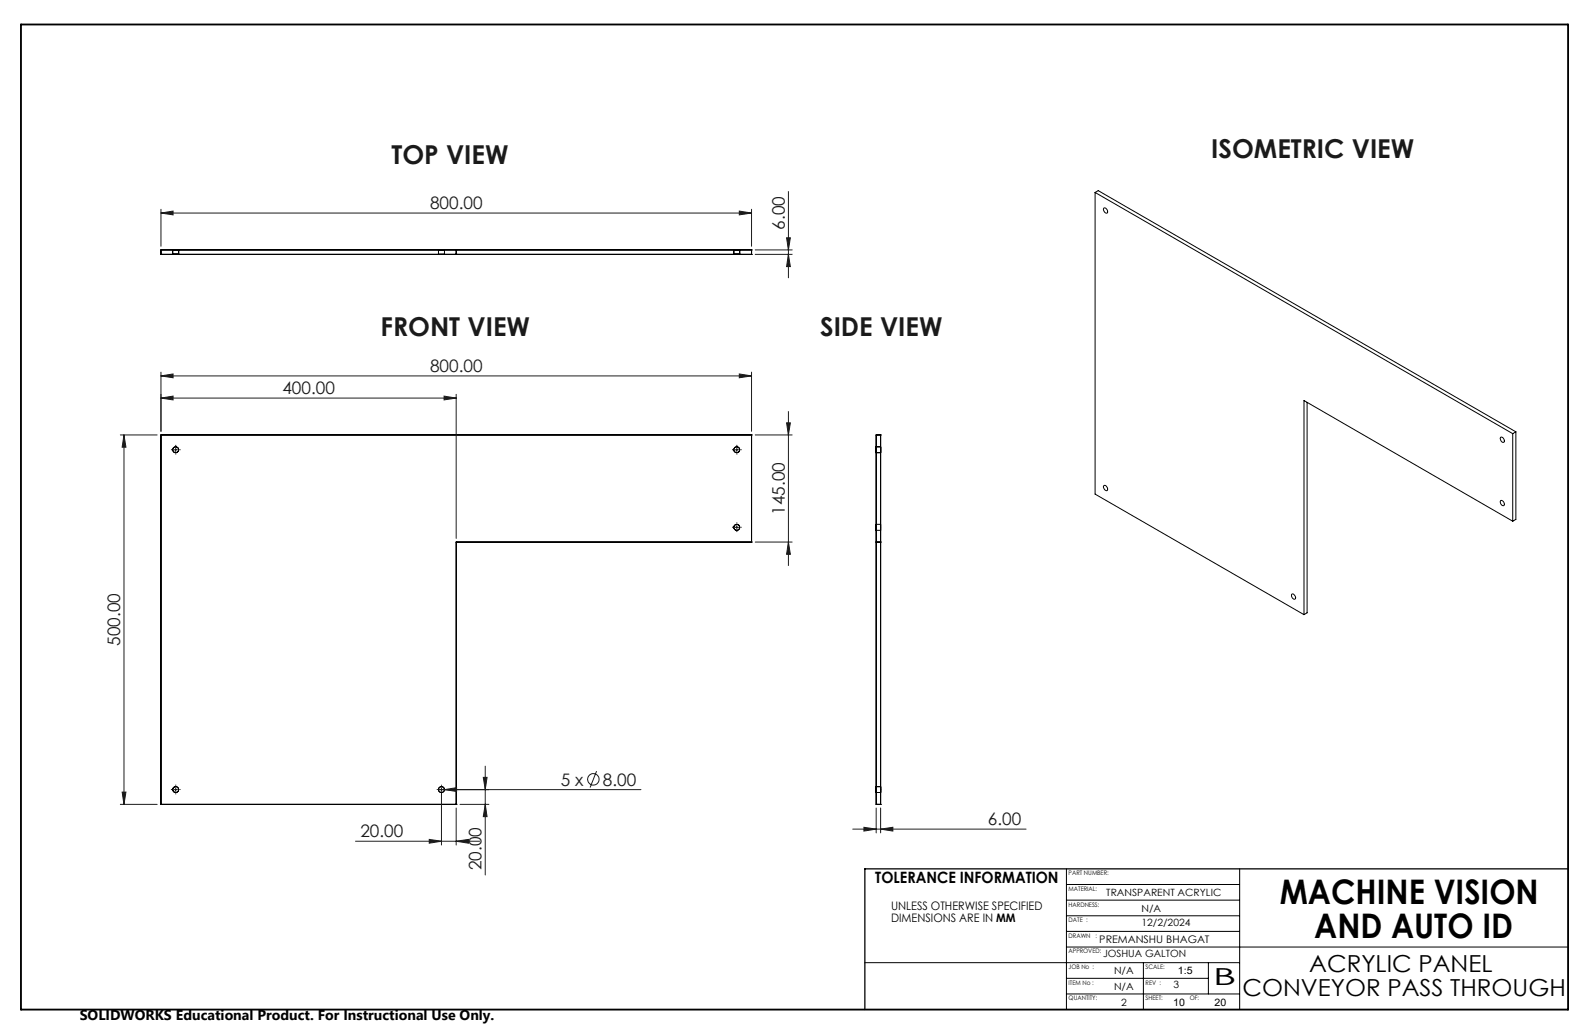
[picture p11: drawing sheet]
<svg xmlns="http://www.w3.org/2000/svg" width="432mm" height="279mm" viewBox="0 0 432 279" stroke-linecap="round" stroke-linejoin="round" font-family="sans-serif">
<defs><g id="words">
<g font-size="9.2">
<text x="346.7" y="244.8">MACHINE VISION</text>
<text x="356" y="253.9">AND AUTO ID</text>
</g>
<g font-size="7.1" fill="#191924">
<text x="106" y="44.3">TOP VIEW</text>
<text x="328.1" y="42.7">ISOMETRIC VIEW</text>
<text x="103.1" y="91">FRONT VIEW</text>
<text x="222.2" y="91">SIDE VIEW</text>
</g>
<g font-size="6.3">
<text x="354.7" y="263.3">ACRYLIC PANEL</text>
<text x="328.7" y="266.8">B</text>
<text x="336.6" y="269.6">CONVEYOR PASS THROUGH</text>
</g>
<g font-size="4.7" fill="#191924">
<text x="116.5" y="56.6">800.00</text>
<text x="212.6" y="62.2" transform="rotate(-90 212.6 62.2)">6.00</text>
<text x="116.5" y="100.7">800.00</text>
<text x="76.5" y="106.7">400.00</text>
<text x="212.6" y="139.4" transform="rotate(-90 212.6 139.4)">145.00</text>
<text x="32.6" y="174.9" transform="rotate(-90 32.6 174.9)">500.00</text>
<text x="151.9" y="212.7">5 x</text>
<text x="163.3" y="212.7">8.00</text>
<text x="97.6" y="226.7">20.00</text>
<text x="267.6" y="223.5">6.00</text>
<text x="130.4" y="235.6" transform="rotate(-90 130.4 235.6)">20.00</text>
</g>
<text font-size="4.2" x="237.1" y="239.1">TOLERANCE INFORMATION</text>
<text font-size="3.8" x="21.6" y="276.3">SOLIDWORKS Educational Product. For Instructional Use Only.</text>
<g font-size="3.2">
<text x="241.4" y="246.5">UNLESS OTHERWISE SPECIFIED</text>
<text x="241.4" y="249.7">DIMENSIONS ARE IN MM</text>
</g>
<g font-size="2.8">
<text x="297.8" y="255.2">PREMANSHU BHAGAT</text>
<text x="319.1" y="263.7">1:5</text>
<text x="317.8" y="272.3">10</text>
<text x="329" y="272.3">20</text>
</g>
<g font-size="2.7">
<text x="299.7" y="242.6">TRANSPARENT ACRYLIC</text>
<text x="309.2" y="246.9">N/A</text>
<text x="309.2" y="250.6">12/2/2024</text>
<text x="298.8" y="259.2">JOSHUA GALTON</text>
<text x="301.8" y="263.8">N/A</text>
<text x="301.8" y="268">N/A</text>
<text x="317.8" y="267.5">3</text>
<text x="303.7" y="272.3">2</text>
</g>
<g font-size="1.7">
<text x="289.5" y="237">PART NUMBER:</text>
<text x="289.5" y="245.4">HARDNESS:</text>
<text x="289.5" y="241.2">MATERIAL:</text>
<text x="289.5" y="249.7">DATE :</text>
<text x="289.5" y="253.9">DRAWN</text>
<text x="296.7" y="253.9">:</text>
<text x="289.5" y="258.1">APPROVED:</text>
<text x="289.5" y="262.4">JOB No :</text>
<text x="310.3" y="262.4">SCALE:</text>
<text x="289.5" y="266.6">ITEM No :</text>
<text x="310.3" y="266.6">REV :</text>
<text x="289.5" y="270.8">QUANTITY:</text>
<text x="310.3" y="270.8">SHEET:</text>
<text x="322.3" y="270.8">OF:</text>
</g>
</g></defs>
<g fill="none" stroke="#000" stroke-width=".27">
<path d="M296.7 52.1l.8-.5 113.1 65.3M296.7 52.1l113.1 65.3M296.7 52.1v81.7l56.5 32.6M299 56.4a.82 .82 0 0 1 .9 .4 .82 .82 0 0 1-.1 .9 1 1 0 0 1-.8-1.3zM43.6 67.7h.1M43.6 68.9h.1M43.6 67.7v1.2M43.6 67.7h160M43.6 68.9h160M46.8 67.7v1.2M46.8 68.9h1.6zM46.8 67.7h1.6z"/>
<path d="M48.4 67.7v1.2M118.8 68.9h1.6zM118.8 67.7h1.6zM118.8 67.7v1.2M120.4 67.7v1.2M123.6 68.9h.1M123.6 67.7h.1M123.6 67.7v1.2M198.8 68.9h1.6zM198.8 67.7h1.6zM198.8 67.7v1.2M200.4 67.7v1.2"/>
<path d="M203.6 67.7h.1M203.6 68.9h.1M203.6 67.7v1.2M43.6 117.8h.1M43.6 117.8h160M43.6 117.8v100M203.6 117.8h.1M203.6 117.8v29M237.3 117.8h1.2M237.3 117.8v100M237.3 117.8h.1M238.5 117.8v100"/>
<path d="M238.5 117.8h.1M354.1 108.9v57l-.9 .5M406.5 118.4a.9 .9 0 0 1 .9 .4 .9 .9 0 0 1-.1 1 .97 .97 0 0 1-.8-1.4zM409.8 117.4v23.7M410.6 116.9l-.8 .5M410.6 116.9v23.7l-.8 .5M237.3 121v1.6zM237.3 122.6h1.2M237.3 121h1.2M238.5 121v1.6zM299.1 131.4a.9 .9 0 0 1 .7 1.5 .98 .98 0 0 1-.7-1.5zM406.5 135.5a.9 .9 0 0 1 .9 .5 .9 .9 0 0 1-.1 .9 .95 .95 0 0 1-.8-1.4z"/>
<path d="M123.6 146.8h.1M123.6 146.8v71M123.6 146.8h80M203.6 146.8h.1M237.3 142v1.6zM237.3 146.8h1.2M237.3 143.6h1.2M237.3 142h1.2M237.3 146.8h.1M238.5 142v1.6zM238.5 146.8h.1M409.8 141.1l-56.6-32.7v58"/>
<path d="M349.9 160.9a.82 .82 0 0 1 .9 .4 .82 .82 0 0 1-.1 .9 1 1 0 0 1-.8-1.3zM43.6 217.8h.1M43.6 217.8h80M123.6 217.8h.1M237.3 213v1.6zM237.3 217.8h1.2M237.3 214.6h1.2M237.3 213h1.2M237.3 217.8h.1M238.5 213v1.6zM238.5 217.8h.1M288.9 235.2v38.1"/>
<path d="M288.9 239.5h46.9M335.8 235.2v38.1M288.9 256.4h135.9M288.9 252.2h46.9M288.9 243.7h46.9M288.9 247.9h46.9M234.3 260.6h101.5M288.9 269.1h46.9M288.9 264.9h38.4M309.7 260.6v12.7M327.3 260.6v8.5"/>
<circle cx="47.6" cy="121.8" r=".8"/>
<circle cx="199.6" cy="121.8" r=".8"/>
<circle cx="199.6" cy="142.8" r=".81"/>
<circle cx="47.6" cy="213.8" r=".8"/>
<circle cx="119.6" cy="213.8" r=".8"/>
</g>
<g fill="none" stroke="#191924" stroke-width=".27">
<path d="M43.6 57.7l3.3-.6v1.1zM43.6 56.7v10M43.6 57.7h160M200.3 57.1l3.3 .6-3.3 .5zM203.6 56.7v10M213.6 51.9v23.3M204.6 67.7h10M204.6 68.9h10M213.1 64.4h1l-.5 3.3zM213.6 68.9l.5 3.3h-1zM32.6 117.8h10M33.6 117.8l.5 3.3h-1z"/>
<path d="M33.6 117.8v100M43.6 101.8l3.3-.6v1.1zM43.6 100.8v16M43.6 101.8h160M43.6 107.8l3.3-.6v1.1zM43.6 107.8h80M120.3 107.2l3.3 .6-3.3 .5zM123.6 106.8v39M200.3 101.2l3.3 .6-3.3 .5zM203.6 100.8v16M204.6 117.8h10M213.1 114.5h1l-.5 3.3z"/>
<path d="M213.6 111.4v41.7M47.1 121.8h1M47.6 121.2v1.1M199.1 121.8h1M199.6 121.2v1.1M199.1 142.8h1M199.6 142.3v1M204.6 146.8h10M213.6 146.8l.5 3.3h-1zM32.6 217.8h10M33.1 214.5h1l-.5 3.3zM47.1 213.8h1"/>
<path d="M47.6 213.3v1M118.8 213.8h54.8M119.6 213.3v1M119.6 214.8v14M120.4 213.8l3.3-.5v1zM123.6 218.8v10M124.6 217.8h7.8M130.9 210.5h1l-.5 3.3zM131.4 207.4v29.5M131.4 217.8l.5 3.3h-1zM161.6 208.8l-1.8 4.4M237.3 218.8v6.7"/>
<path d="M238.5 218.8v6.7M96.3 227.8h33.6M116.3 227.3l3.3 .5-3.3 .5zM123.6 227.8l3.3-.5v1zM231 224.5h47M234 224l3.3 .5-3.3 .5zM238.5 224.5l3.4-.5v1z"/>
<circle cx="160.7" cy="211" r="1.55"/>
</g>
<g fill="none" stroke="#191924" stroke-width=".27" stroke-dasharray="15.2 1.3 1.3 1.3" stroke-linecap="butt">
<path d="M46.6 121.7h-.3M47.6 120.7v-.3M47.6 122.7v.3M48.6 121.7h.3M198.6 121.7h-.3M199.6 120.7v-.3M199.6 122.7v.3M200.6 121.7h.3M198.6 142.7h-.3M199.6 141.7v-.3M199.6 143.7v.3M200.6 142.7h.3"/>
<path d="M46.6 213.7h-.3M47.6 212.7v-.3M47.6 214.7v.3M48.6 213.7h.3M118.6 213.7h-.3M119.6 212.7v-.3M119.6 214.7v.3M120.6 213.7h.3"/>
</g>
<path d="M424.8 235.2h-190.5v38.1" fill="none" stroke="#000" stroke-width=".35"/>
<path d="M5.7 6.6h419.1v266.7h-419.1z" fill="none" stroke="#000" stroke-width=".5"/>
<g fill="#191924">
<path d="M120.4 213.8l3.3-.5v1z"/>
<path d="M200.3 101.2l3.3 .6-3.3 .5zM43.6 101.8l3.3-.6v1.1zM200.3 57.1l3.3 .6-3.3 .5zM43.6 57.7l3.3-.6v1.1zM238.5 224.5l3.4-.5v1zM234 224l3.3 .5-3.3 .5z"/>
<path d="M43.6 107.8l3.3-.6v1.1zM120.3 107.2l3.3 .6-3.3 .5z"/>
<path d="M116.3 227.3l3.3 .5-3.3 .5zM123.6 227.8l3.3-.5v1z"/>
<path d="M213.6 146.8l.5 3.3h-1zM213.1 114.5h1l-.5 3.3z"/>
<path d="M33.6 117.8l.5 3.3h-1zM33.1 214.5h1l-.5 3.3zM130.9 210.5h1l-.5 3.3zM131.4 217.8l.5 3.3h-1zM213.1 64.4h1l-.5 3.3zM213.6 68.9l.5 3.3h-1z"/>
</g>
<use href="#words"/>
</svg>
